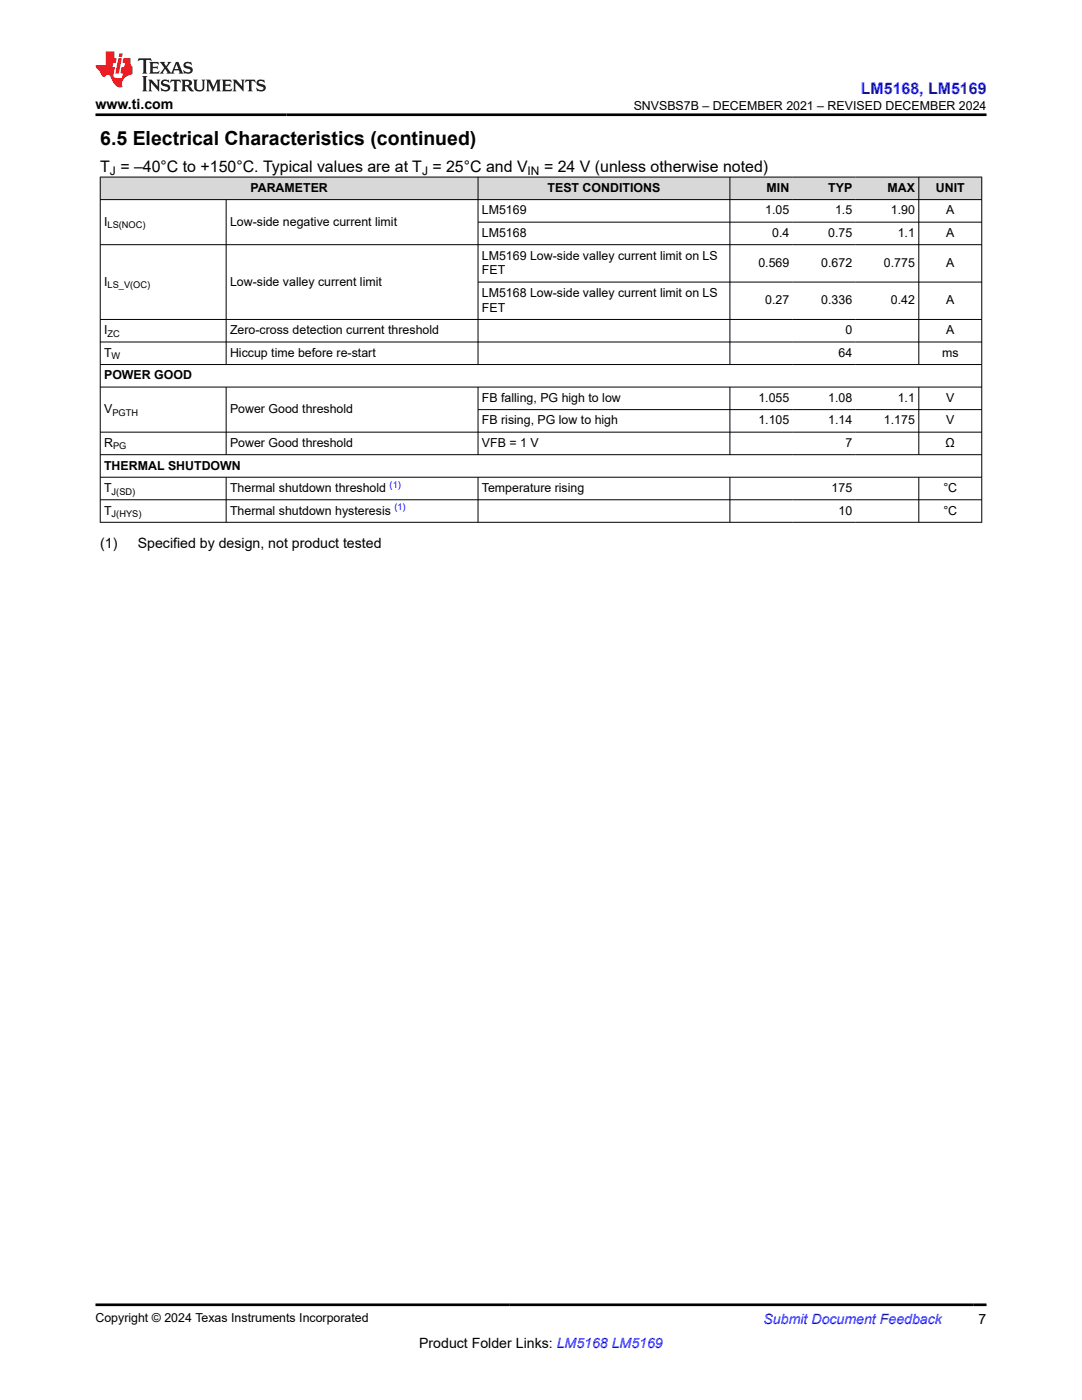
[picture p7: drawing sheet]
<svg xmlns="http://www.w3.org/2000/svg" width="216mm" height="279mm" viewBox="0 0 216 279" stroke-linecap="round" stroke-linejoin="round" font-family="sans-serif">
<defs><g id="words">
<text font-size="3.9" x="20" y="28.8">6.5 Electrical Characteristics (continued)</text>
<text font-size="3.2" fill="#00f" x="171.8" y="18.7">LM5168, LM5169</text>
<g font-size="3.2">
<text x="20" y="34.3">T = –40°C to +150°C. Typical values are at T = 25°C and V</text>
<text x="108.6" y="34.3">= 24 V (unless otherwise noted)</text>
</g>
<g font-size="2.8">
<text x="19" y="21.8">www.ti.com</text>
<text x="20" y="109.4">(1)</text>
<text x="27.5" y="109.4">Specified by design, not product tested</text>
<text x="83.6" y="269">Product Folder Links: LM5168 LM5169</text>
<text x="195.3" y="264.2">7</text>
</g>
<text font-size="2.8" fill="#00f" x="152.4" y="264.2">Submit Document Feedback</text>
<g font-size="2.5">
<text x="126.4" y="21.9">SNVSBS7B – DECEMBER 2021 – REVISED DECEMBER 2024</text>
<text x="50" y="38.3">PARAMETER</text>
<text x="109.3" y="38.3">TEST CONDITIONS</text>
<text x="153" y="38.3">MIN</text>
<text x="165.3" y="38.3">TYP</text>
<text x="177.1" y="38.3">MAX</text>
<text x="186.7" y="38.3">UNIT</text>
<text x="20.8" y="45">I</text>
<text x="45.9" y="45">Low-side negative current limit</text>
<text x="96.2" y="42.8">LM5169</text>
<text x="96.2" y="47.3">LM5168</text>
<text x="152.7" y="42.8">1.05</text>
<text x="154.1" y="47.3">0.4</text>
<text x="165.3" y="47.3">0.75</text>
<text x="166.6" y="42.8">1.5</text>
<text x="177.8" y="42.8">1.90</text>
<text x="179.1" y="47.3">1.1</text>
<text x="188.8" y="42.8">A</text>
<text x="188.8" y="47.3">A</text>
<text x="96.2" y="51.8">LM5169 Low-side valley current limit on LS</text>
<text x="151.3" y="53.3">0.569</text>
<text x="163.9" y="53.3">0.672</text>
<text x="176.4" y="53.3">0.775</text>
<text x="188.8" y="53.3">A</text>
<text x="20.8" y="57">I</text>
<text x="45.9" y="57">Low-side valley current limit</text>
<text x="96.2" y="54.8">FET</text>
<text x="96.2" y="59.3">LM5168 Low-side valley current limit on LS</text>
<text x="96.2" y="62.2">FET</text>
<text x="152.7" y="60.7">0.27</text>
<text x="163.9" y="60.7">0.336</text>
<text x="177.8" y="60.7">0.42</text>
<text x="188.8" y="60.7">A</text>
<text x="20.8" y="66.7">I</text>
<text x="20.8" y="71.2">T</text>
<text x="45.9" y="66.7">Zero-cross detection current threshold</text>
<text x="45.9" y="71.2">Hiccup time before re-start</text>
<text x="167.3" y="71.2">64</text>
<text x="168.7" y="66.7">0</text>
<text x="188" y="71.2">ms</text>
<text x="188.8" y="66.7">A</text>
<text x="20.8" y="75.7">POWER GOOD</text>
<text x="20.8" y="82.5">V</text>
<text x="45.9" y="82.5">Power Good threshold</text>
<text x="96.2" y="80.2">FB falling, PG high to low</text>
<text x="151.3" y="80.2">1.055</text>
<text x="165.3" y="80.2">1.08</text>
<text x="179.1" y="80.2">1.1</text>
<text x="188.8" y="80.2">V</text>
<text x="20.8" y="89.2">R</text>
<text x="45.9" y="89.2">Power Good threshold</text>
<text x="96.2" y="84.7">FB rising, PG low to high</text>
<text x="96.2" y="89.2">VFB = 1 V</text>
<text x="151.3" y="84.7">1.105</text>
<text x="165.3" y="84.7">1.14</text>
<text x="168.7" y="89.2">7</text>
<text x="176.4" y="84.7">1.175</text>
<text x="188.7" y="89.2">Ω</text>
<text x="188.8" y="84.7">V</text>
<text x="20.8" y="93.7">THERMAL SHUTDOWN</text>
<text x="20.8" y="98.2">T</text>
<text x="45.9" y="98.2">Thermal shutdown threshold</text>
<text x="96.2" y="98.2">Temperature rising</text>
<text x="165.9" y="98.2">175</text>
<text x="188.2" y="98.2">°C</text>
<text x="20.8" y="102.7">T</text>
<text x="45.9" y="102.7">Thermal shutdown hysteresis</text>
<text x="167.3" y="102.7">10</text>
<text x="188.2" y="102.7">°C</text>
<text x="19" y="263.9">Copyright © 2024 Texas Instruments Incorporated</text>
</g>
<g font-size="2.4">
<text x="21.9" y="34.9">J</text>
<text x="84.2" y="34.9">J</text>
<text x="105.3" y="34.9">IN</text>
</g>
<g font-size="1.9">
<text x="21.5" y="45.5">LS(NOC)</text>
<text x="21.5" y="57.5">LS_V(OC)</text>
<text x="21.5" y="67.2">ZC</text>
<text x="22.3" y="71.7">W</text>
<text x="22.4" y="83">PGTH</text>
<text x="22.6" y="89.7">PG</text>
<text x="22.3" y="98.7">J(SD)</text>
<text x="22.3" y="103.2">J(HYS)</text>
</g>
<g font-size="1.9" fill="#00f">
<text x="77.7" y="97.4">(1)</text>
<text x="78.7" y="101.9">(1)</text>
</g>
</g></defs>
<g fill="#d8d8d8">
<path d="M20 35.3h175.9v4.5h-175.9z" fill-rule="evenodd"/>
<path d="M20.1 35.4h75.2v4.4h-75.2z" fill-rule="evenodd"/>
<path d="M95.4 35.4h50.2v4.4h-50.2z" fill-rule="evenodd"/>
<path d="M145.7 35.4h12.5v4.4h-12.5z" fill-rule="evenodd"/>
<path d="M158.2 35.4h12.6v4.4h-12.6z" fill-rule="evenodd"/>
<path d="M170.8 35.4h12.5v4.4h-12.5z" fill-rule="evenodd"/>
<path d="M183.4 35.4h12.4v4.4h-12.4z" fill-rule="evenodd"/>
</g>
<g fill="none" stroke="#000" stroke-width=".2">
<path d="M19.9 35.3h176.1M19.9 39.8h176.1M20 35.3v69M45.1 39.8v33M95.4 35.3v37.5M145.6 35.3v37.5M183.3 35.3v37.5M195.9 35.3v69M19.9 48.8h176.1M95.4 44.3h100.6M95.4 56.3h100.6M19.9 63.8h176.1"/>
<path d="M19.9 68.3h176.1M19.9 72.8h176.1M19.9 77.2h176.1M45.1 77.2v13.6M95.4 77.2v13.6M145.6 77.2v13.6M183.3 77.2v13.6M19.9 86.2h176.1M19.9 90.7h176.1M19.9 95.2h176.1M19.9 99.7h176.1M45.1 95.2v9.1"/>
<path d="M95.4 95.2v9.1M95.4 81.7h100.6M145.6 95.2v9.1M183.3 95.2v9.1M19.9 104.2h176.1"/>
</g>
<path d="M27.7 11.6l-.2 .6 .5-.2h.6v.1v2.2l-.2 .4h1l-.2-.4v-2.2v-.1h.5l.5 .2-.1-.6zM29.8 12.4l.2 .3v1.6l-.2 .4h1.9l.1-.6a1.08 1.08 0 0 1-1.3 .2v-.7h.6l.4 .2v-.7l-.4 .2h-.6v-.5l.2-.2a1 1 0 0 1 1 .3l-.1-.5zM31.8 12.4l1 1.1-1 1.2h.9l-.2-.2 .4-.8 .5 .8-.2 .2h1.6l-.2-.2 .1-.5h1l.1 .5-.1 .2h.9l-.2-.4-.8-1.9h-.5l-1 2.1-.8-1.1 .9-1h-.8l.2 .2-.5 .6-.3-.6 .1-.2zM35.2 12.8l.4 1h-.8zM36.8 12.5a.65 .65 0 0 0-.2 .7 .65 .65 0 0 0 .6 .5l.7 .1 .1 .3a.79 .79 0 0 1-.7 .4 .79 .79 0 0 1-.7-.5l.1 .7 .2-.1a.93 .93 0 0 0 1.1 0 .93 .93 0 0 0 .4-.9 1.46 1.46 0 0 0-1.2-.6l-.1-.3a1.09 1.09 0 0 1 1.2 .2l-.2-.6-.1 .1-.6-.2zM28.4 15.2l.2 .4v2.2l-.2 .4h1l-.2-.4v-2.2l.2-.4zM29.6 15.9l.2 .4v1.5l-.2 .4h.8l-.3-.4v-1.3l1.7 1.8v-2l.2-.4h-.8l.2 .2 .1 1.1-1.2-1.3zM32.3 16a.65 .65 0 0 0-.2 .8 .65 .65 0 0 0 .7 .4l.6 .2 .1 .2a.79 .79 0 0 1-.7 .4 .79 .79 0 0 1-.7-.5l.1 .7 .2-.1a.93 .93 0 0 0 1.1 .1 .93 .93 0 0 0 .4-1 1.46 1.46 0 0 0-1.2-.5l-.1-.4a1.09 1.09 0 0 1 1.2 .2l-.2-.6-.1 .1-.6-.1zM34.1 15.9l-.1 .6a.63 .63 0 0 1 .7-.3l.1 1.6-.3 .4h1l-.2-.4v-1.6a.66 .66 0 0 1 .8 .3l-.1-.6zM36.2 15.9l.2 .4v1.5l-.2 .4h.9l-.2-.2v-.7h.5l.1 .2a.79 .79 0 0 0 1.2 .6l-1-.9a.61 .61 0 0 0 .6-.6 .61 .61 0 0 0-.5-.7zM36.9 16.2h.2a.47 .47 0 0 1 .5 .1 .47 .47 0 0 1 .1 .5l-.2 .1-.6 .1zM38.5 15.9l.2 .2a2.27 2.27 0 0 0 .4 2 1.04 1.04 0 0 0 1.7-.7v-1.3l.2-.2h-.8l.2 .4v1.1a.6 .6 0 0 1-.6 .6 .6 .6 0 0 1-.6-.6v-1.1l.3-.4zM41.1 15.9l.2 .4v1.5l-.2 .4h.7l-.2-.4v-1.4l.9 1.9 .8-1.9v1.4l-.2 .4h1l-.3-.4v-1.5l.3-.4h-.8l-.7 1.5-.7-1.5zM44.3 15.9l.2 .4v1.5l-.2 .4h1.9l.1-.6a1.09 1.09 0 0 1-1.3 .2v-.7h.6l.4 .2v-.6l-.4 .2h-.6v-.6l.2-.1a1.01 1.01 0 0 1 1 .3l-.1-.6zM46.4 15.9l.3 .4v1.5l-.3 .4h.8l-.2-.4v-1.3l1.6 1.8v-2l.2-.4h-.7l.2 .2v1.1l-1.2-1.3zM49 15.9l-.1 .6a.63 .63 0 0 1 .8-.3v1.6l-.3 .4h1l-.2-.4v-1.6a.66 .66 0 0 1 .8 .3l-.1-.6zM51.4 16a.65 .65 0 0 0-.2 .8 .65 .65 0 0 0 .6 .4l.6 .2 .2 .2a.79 .79 0 0 1-.8 .4 .79 .79 0 0 1-.6-.5l.1 .7 .2-.1a.93 .93 0 0 0 1 .1 .93 .93 0 0 0 .5-1 1.46 1.46 0 0 0-1.3-.5l-.1-.4a1.09 1.09 0 0 1 1.3 .2l-.2-.6-.2 .1-.5-.1z" fill="#231f20"/>
<path d="M21.1 10.3v2.7h-2.1l.1 .4 .9 1a.95 .95 0 0 0 .9 .9 .59 .59 0 0 1 .6-.4 .59 .59 0 0 1 .5 .3l.4 .8a1.59 1.59 0 0 0 2.1 1.4 1.61 1.61 0 0 1 1-2.3l1-.3-.1-1.5a1.59 1.59 0 0 1-.4-1.7h-1.4l-.2 .9h.5l-.1 .9h-.5l-.2 .9v.3l.4 .1-.2 .9h-.6a.73 .73 0 0 1-1.1-.7l.3-1.5h-.5l.2-.9h.5l.2-.9h-.5v-1.3zM23.6 11.6l-.6 3.1h.7l.6-3.1zM23.8 10.7l-.1 .6h.7l.1-.6z" fill="#ed1c24"/>
<path d="M19 22.9h177.8M19 260.4h177.8" fill="none" stroke="#000" stroke-width=".53"/>
<use href="#words"/>
</svg>
